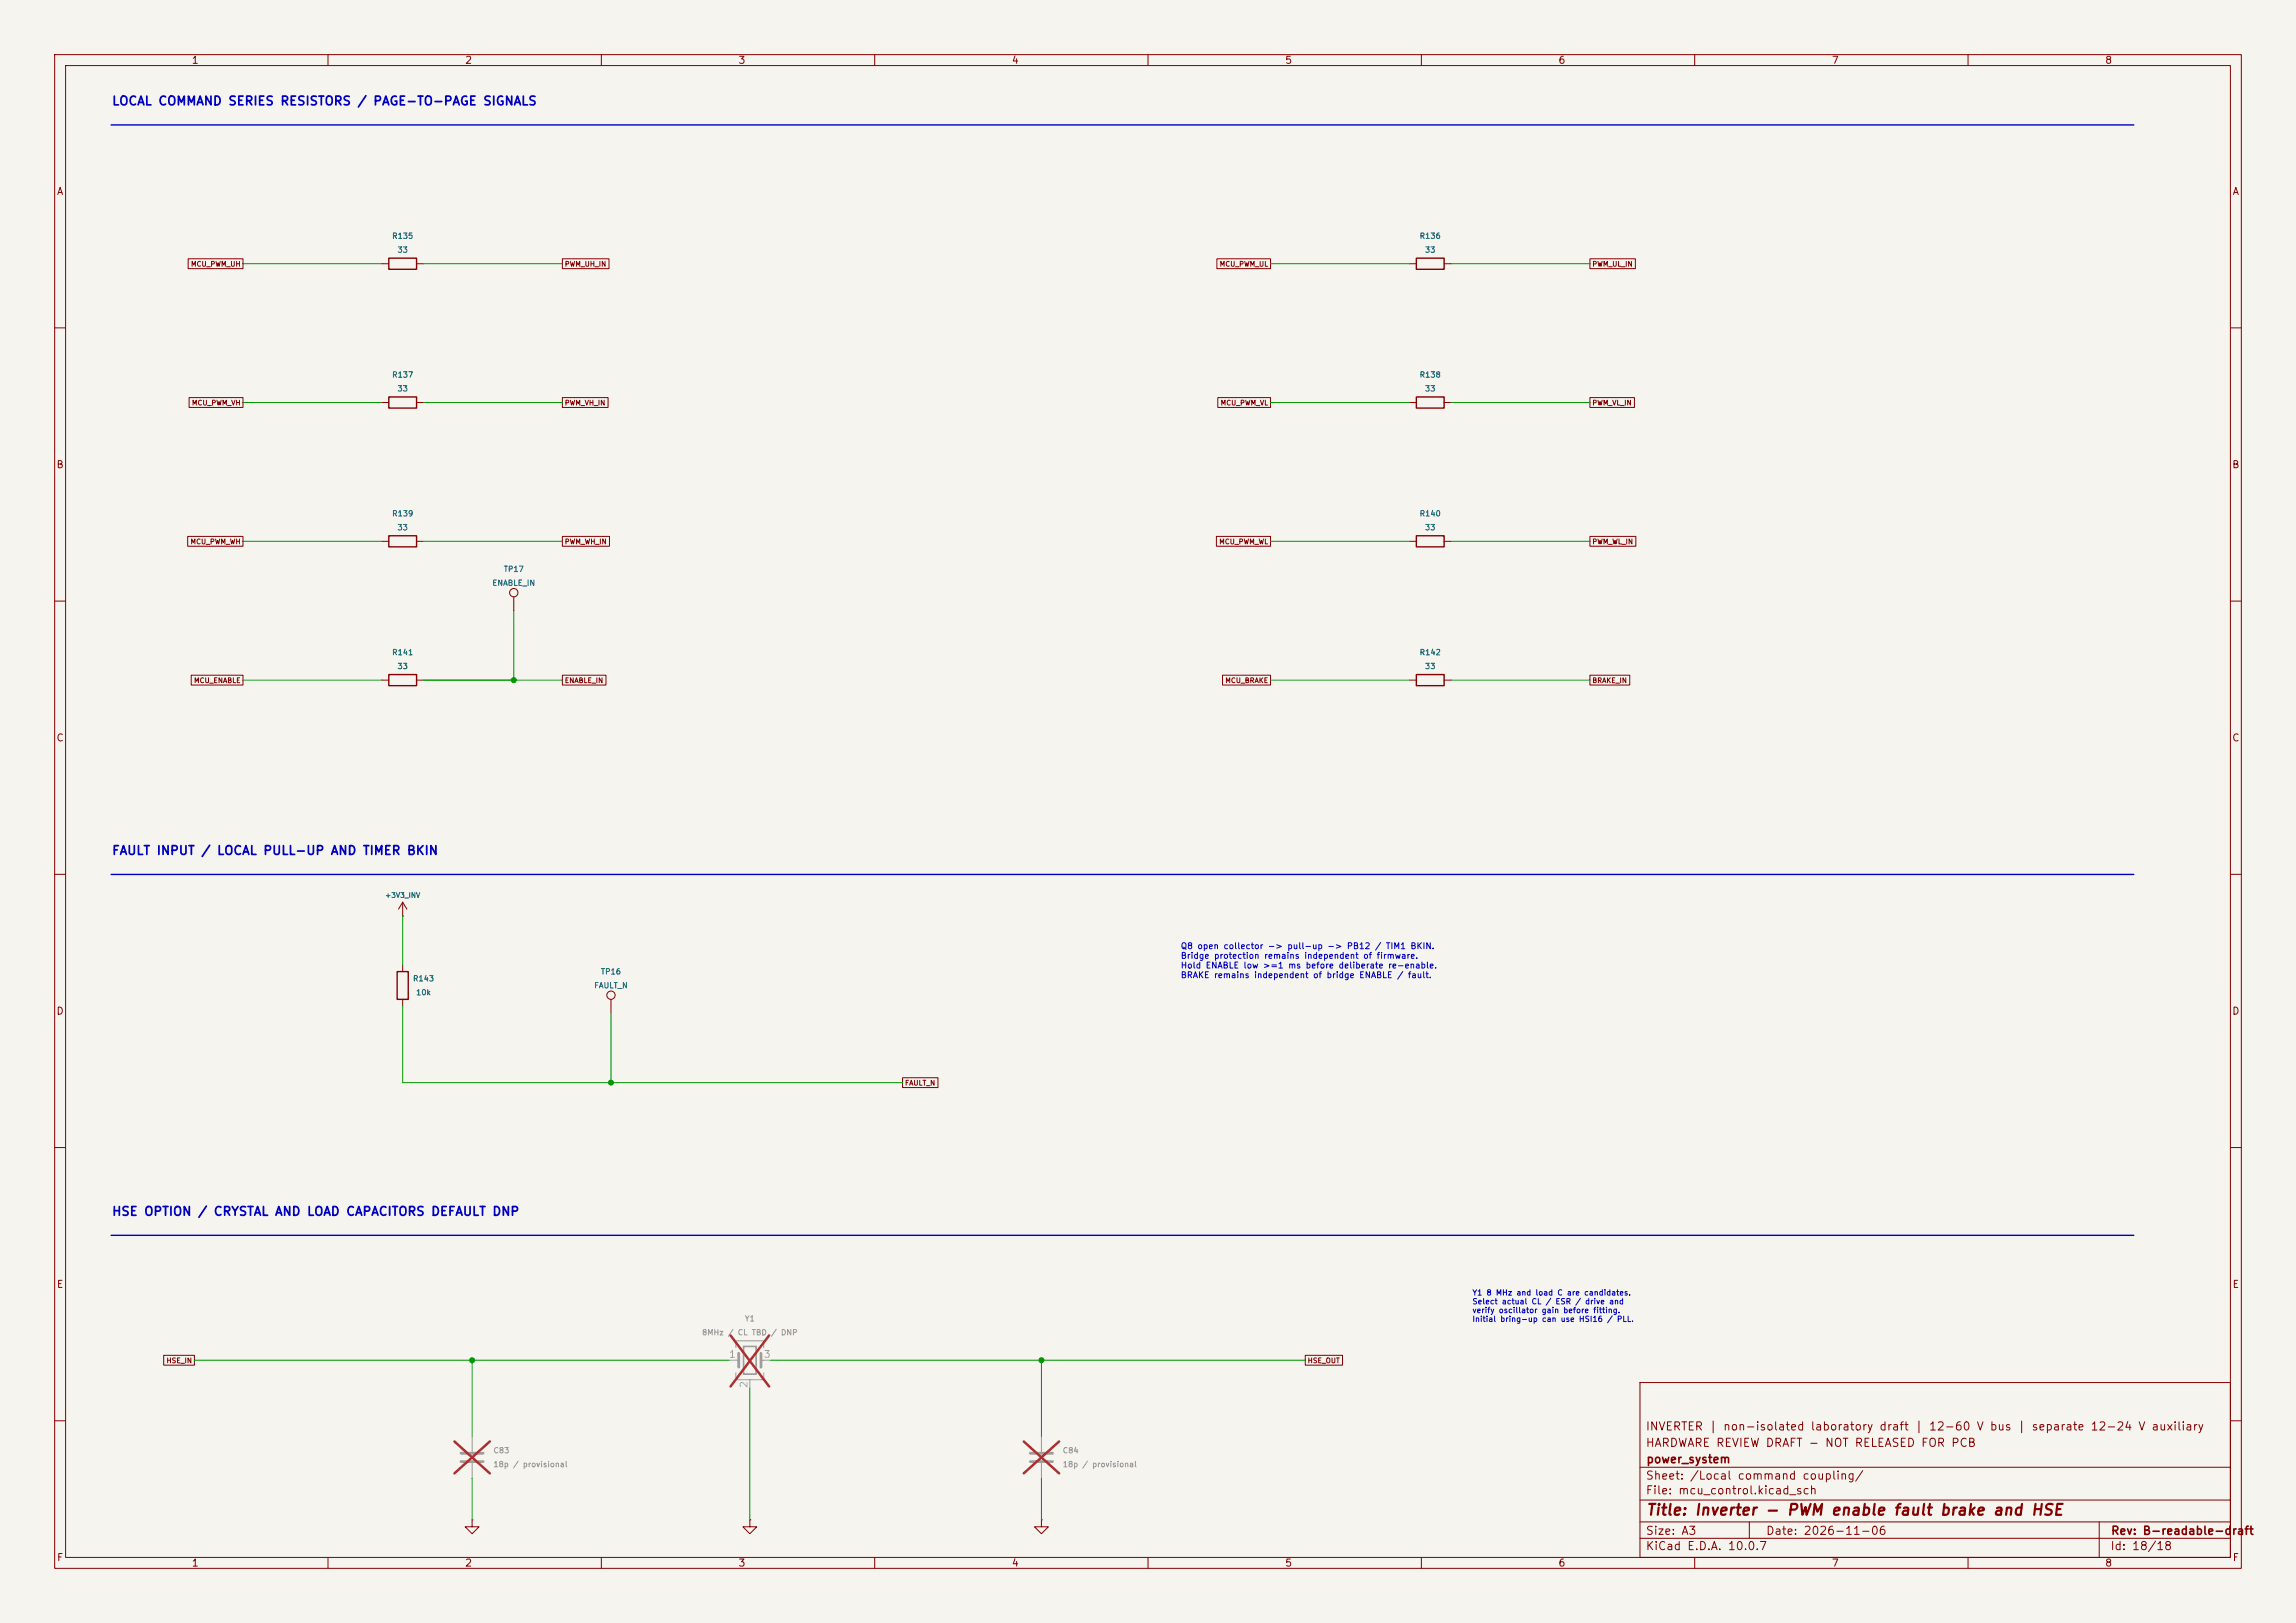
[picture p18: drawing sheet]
<svg xmlns="http://www.w3.org/2000/svg" width="420mm" height="297mm" viewBox="0 0 420 297" stroke-linecap="round" stroke-linejoin="round" font-family="sans-serif">
<defs><g id="words">
<text font-size="2" fill="#840000" x="301" y="277.8">Title: Inverter - PWM enable fault brake and HSE</text>
<g font-size="1.6" fill="#0000c2">
<text x="20.4" y="19.7">LOCAL COMMAND SERIES RESISTORS / PAGE-TO-PAGE SIGNALS</text>
<text x="20.4" y="156.8">FAULT INPUT / LOCAL PULL-UP AND TIMER BKIN</text>
<text x="20.4" y="222.9">HSE OPTION / CRYSTAL AND LOAD CAPACITORS DEFAULT DNP</text>
</g>
<g font-size="1.5" fill="#840000">
<text x="300.9" y="262.1">INVERTER | non-isolated laboratory draft | 12-60 V bus | separate 12-24 V auxiliary</text>
<text x="300.9" y="265.1">HARDWARE REVIEW DRAFT - NOT RELEASED FOR PCB</text>
<text x="301" y="268.1">power_system</text>
<text x="300.9" y="273.8">File: mcu_control.kicad_sch</text>
<text x="300.9" y="271.1">Sheet: /Local command coupling/</text>
<text x="300.9" y="281.2">Size: A3</text>
<text x="322.9" y="281.2">Date: 2026-11-06</text>
<text x="386" y="281.2">Rev: B-readable-draft</text>
<text x="300.9" y="284">KiCad E.D.A. 10.0.7</text>
<text x="385.9" y="284">Id: 18/18</text>
</g>
<g font-size="1.3" fill="#840000">
<text x="35" y="12">1</text>
<text x="85" y="12">2</text>
<text x="135" y="12">3</text>
<text x="185" y="12">4</text>
<text x="235" y="12">5</text>
<text x="285" y="12">6</text>
<text x="335" y="12">7</text>
<text x="385" y="12">8</text>
<text x="10.3" y="36">A</text>
<text x="408.3" y="36">A</text>
<text x="10.2" y="86">B</text>
<text x="408.2" y="86">B</text>
<text x="10.2" y="136">C</text>
<text x="408.2" y="136">C</text>
<text x="10.2" y="186">D</text>
<text x="408.2" y="186">D</text>
<text x="10.3" y="236">E</text>
<text x="408.3" y="236">E</text>
<text x="10.3" y="286">F</text>
<text x="35" y="287">1</text>
<text x="85" y="287">2</text>
<text x="135" y="287">3</text>
<text x="185" y="287">4</text>
<text x="235" y="287">5</text>
<text x="285" y="287">6</text>
<text x="335" y="287">7</text>
<text x="385" y="287">8</text>
<text x="408.3" y="286">F</text>
</g>
<g font-size="1.3" fill="#a5a4a2">
<text x="133.3" y="248.8">1</text>
<text x="139.6" y="248.8">3</text>
<text x="137" y="254.1" transform="rotate(-90 137 254.1)">2</text>
</g>
<g font-size="1.1" fill="#0000c2">
<text x="215.9" y="173.9">Q8 open collector -&gt; pull-up -&gt; PB12 / TIM1 BKIN.</text>
<text x="215.9" y="175.7">Bridge protection remains independent of firmware.</text>
<text x="215.9" y="177.5">Hold ENABLE low &gt;=1 ms before deliberate re-enable.</text>
<text x="215.9" y="179.3">BRAKE remains independent of bridge ENABLE / fault.</text>
</g>
<g font-size="1" fill="#006464">
<text x="71.6" y="43.9">R135</text>
<text x="72.6" y="46.5">33</text>
<text x="259.6" y="43.9">R136</text>
<text x="260.6" y="46.5">33</text>
<text x="71.6" y="69.3">R137</text>
<text x="72.6" y="71.9">33</text>
<text x="259.6" y="69.3">R138</text>
<text x="260.6" y="71.9">33</text>
<text x="71.6" y="94.7">R139</text>
<text x="259.6" y="94.7">R140</text>
<text x="72.6" y="97.3">33</text>
<text x="260.6" y="97.3">33</text>
<text x="90" y="107.4">ENABLE_IN</text>
<text x="92" y="104.9">TP17</text>
<text x="71.6" y="120.1">R141</text>
<text x="72.6" y="122.7">33</text>
<text x="259.6" y="120.1">R142</text>
<text x="260.6" y="122.7">33</text>
<text x="75.4" y="179.8">R143</text>
<text x="109.8" y="178.6">TP16</text>
<text x="76" y="182.4">10k</text>
<text x="108.6" y="181.1">FAULT_N</text>
</g>
<g font-size="1" fill="#0000c2">
<text x="269.2" y="237.3">Y1 8 MHz and load C are candidates.</text>
<text x="269.2" y="238.9">Select actual CL / ESR / drive and</text>
<text x="269.2" y="240.5">verify oscillator gain before fitting.</text>
<text x="269.2" y="242.1">Initial bring-up can use HSI16 / PLL.</text>
</g>
<g font-size="1" fill="#939391">
<text x="128.3" y="244.6">8MHz / CL TBD / DNP</text>
<text x="136.2" y="242.1">Y1</text>
<text x="90.2" y="266.2">C83</text>
<text x="90.2" y="268.7">18p / provisional</text>
<text x="194.3" y="266.2">C84</text>
<text x="194.3" y="268.7">18p / provisional</text>
</g>
<g font-size=".9" fill="#840000">
<text x="34.8" y="49">MCU_PWM_UH</text>
<text x="103.2" y="49">PWM_UH_IN</text>
<text x="223" y="49">MCU_PWM_UL</text>
<text x="291.2" y="49">PWM_UL_IN</text>
<text x="35" y="74.4">MCU_PWM_VH</text>
<text x="103.2" y="74.4">PWM_VH_IN</text>
<text x="223.2" y="74.4">MCU_PWM_VL</text>
<text x="291.2" y="74.4">PWM_VL_IN</text>
<text x="34.8" y="99.8">MCU_PWM_WH</text>
<text x="103.2" y="99.8">PWM_WH_IN</text>
<text x="222.9" y="99.8">MCU_PWM_WL</text>
<text x="291.2" y="99.8">PWM_WL_IN</text>
<text x="35.4" y="125.2">MCU_ENABLE</text>
<text x="103.2" y="125.2">ENABLE_IN</text>
<text x="224" y="125.2">MCU_BRAKE</text>
<text x="291.2" y="125.2">BRAKE_IN</text>
<text x="165.4" y="198.9">FAULT_N</text>
<text x="30.4" y="249.7">HSE_IN</text>
<text x="239.1" y="249.7">HSE_OUT</text>
</g>
<text font-size=".9" fill="#006464" x="70.4" y="164.5">+3V3_INV</text>
</g></defs>
<path d="M0 0h420v297h-420z" fill="#f5f4ef" stroke="#f5f4ef" stroke-width=".18"/>
<g fill="none" stroke="#840000" stroke-width=".18">
<path d="M10 10h400v277h-400zM12 12h396v273h-396zM60 10v2M110 10v2M160 10v2M210 10v2M260 10v2M310 10v2M360 10v2M34.4 47.4h10v1.8h-10zM69.8 48.3h1.3M76.2 48.3h1.3"/>
<path d="M102.9 47.4h8.5v1.8h-8.5zM222.6 47.4h9.8v1.8h-9.8zM257.8 48.3h1.3M264.2 48.3h1.2M290.8 47.4h8.3v1.8h-8.3zM10 60h2M34.6 72.8h9.8v1.8h-9.8zM69.8 73.7h1.3M76.2 73.7h1.3M102.9 72.8h8.3v1.8h-8.3zM222.8 72.8h9.6v1.8h-9.6zM257.8 73.7h1.3"/>
<path d="M264.2 73.7h1.2M290.8 72.8h8.2v1.8h-8.2zM408 60h2M34.3 98.2h10.1v1.8h-10.1zM69.8 99.1h1.3M76.2 99.1h1.3M102.9 98.2h8.6v1.8h-8.6zM222.5 98.2h9.9v1.8h-9.9zM257.8 99.1h1.3M264.2 99.1h1.2M290.8 98.2h8.4v1.8h-8.4zM10 110h2"/>
<path d="M94 109.2v2.6M408 110h2M35 123.6h9.4v1.8h-9.4zM69.8 124.5h1.3M76.2 124.5h1.3M102.9 123.6h7.9v1.8h-7.9zM223.6 123.6h8.8v1.8h-8.8zM257.8 124.5h1.3M264.2 124.5h1.2M290.8 123.6h7.3v1.8h-7.3zM10 160h2M408 160h2"/>
<path d="M73.7 167.6h.1M73.7 165.1v2.5M73.7 176.5v1.3M73.7 165.1l-.8 1.3M73.7 165.1l.7 1.3M73.7 182.9v1.3M111.8 182.9v2.5M165.1 197.2h6.5v1.8h-6.5zM10 210h2M408 210h2M29.9 248h5.7v1.8h-5.7zM238.8 248h6.8v1.8h-6.8z"/>
<path d="M300 253h108v32h-108zM10 260h2M86.4 278.1v1.3h1.2l-1.2 1.3-1.3-1.3h1.3M86.4 278.1h.1M137.2 278.1v1.3h1.2l-1.2 1.3-1.3-1.3h1.3M137.2 278.1h.1M190.5 278.1v1.3h1.3l-1.3 1.3-1.3-1.3h1.3M190.5 278.1h.1M300 278.5h108M300 274.5h108M300 268.5h108M320 278.5v3"/>
<path d="M384 278.5v6.5M408 260h2M60 285v2M110 285v2M160 285v2M210 285v2M260 285v2M300 281.5h108M310 285v2M360 285v2"/>
<circle cx="94" cy="108.5" r=".76"/>
<circle cx="111.8" cy="182.1" r=".76"/>
</g>
<path d="M71.1 47.2h5.1v2.1h-5.1zM259.1 47.2h5.1v2.1h-5.1zM71.1 72.6h5.1v2.1h-5.1zM259.1 72.6h5.1v2.1h-5.1zM71.1 98h5.1v2.1h-5.1zM259.1 98h5.1v2.1h-5.1zM71.1 123.4h5.1v2.1h-5.1zM259.1 123.4h5.1v2.1h-5.1zM72.6 177.8h2.1v5.1h-2.1z" fill="none" stroke="#840000" stroke-width=".25"/>
<path d="M135.1 247.6v2.6M139.2 247.6v2.6M84.3 265.9h4.1M84.3 267.5h4.1M188.5 265.9h4M188.5 267.5h4" fill="none" stroke="#9c9b98" stroke-width=".51"/>
<path d="M133.3 248.9h1.8M134.6 246.6v-1.2h5.1v1.2M134.6 251.2v1.3h5.1v-1.3M137.2 252.5v1.5M139.2 248.9h1.8M86.4 262.9v2.8M86.4 267.7v2.8M190.5 262.9v2.8M190.5 267.7v2.8" fill="none" stroke="#9c9b98" stroke-width=".18"/>
<path d="M133.6 244.4l7.1 9.3M140.7 244.4l-7.1 9.3M83.1 263.8l6.5 5.8M89.6 263.8l-6.5 5.8M187.3 263.8l6.4 5.8M193.7 263.8l-6.4 5.8" fill="none" stroke="#e12e31" stroke-width=".46"/>
<path d="M136 246.4h2.3v5.1h-2.3z" fill="none" stroke="#9c9b98" stroke-width=".3"/>
<path d="M20.3 22.9h370M20.3 160h370M20.3 226.1h370" fill="none" stroke="#0000c2" stroke-width=".25"/>
<g fill="none" stroke="#009600" stroke-width=".18">
<path d="M44.4 48.3h25.4M77.5 48.3h25.4M232.4 48.3h25.4M265.4 48.3h25.4M44.4 73.7h25.4M77.5 73.7h25.4M232.4 73.7h25.4M265.4 73.7h25.4M44.4 99.1h25.4M77.5 99.1h25.4M232.4 99.1h25.4M265.4 99.1h25.4"/>
<path d="M94 111.8v12.7M44.4 124.5h25.4M77.5 124.5h25.4M232.4 124.5h25.4M265.4 124.5h25.4M73.7 167.6v8.9M73.7 184.2v13.9h91.4M111.8 185.4v12.7M35.6 248.9h97.7M86.4 248.9v14M137.2 254v24.1M141 248.9h97.8"/>
<path d="M190.5 248.9v14M86.4 270.5v7.6M190.5 270.5v7.6"/>
</g>
<g fill="#009600" stroke="#009600" stroke-width=".18">
<circle cx="111.8" cy="198.1" r=".46"/>
<circle cx="190.5" cy="248.9" r=".46"/>
<circle cx="94" cy="124.5" r=".46"/>
<circle cx="86.4" cy="248.9" r=".46"/>
</g>
<use href="#words"/>
</svg>
